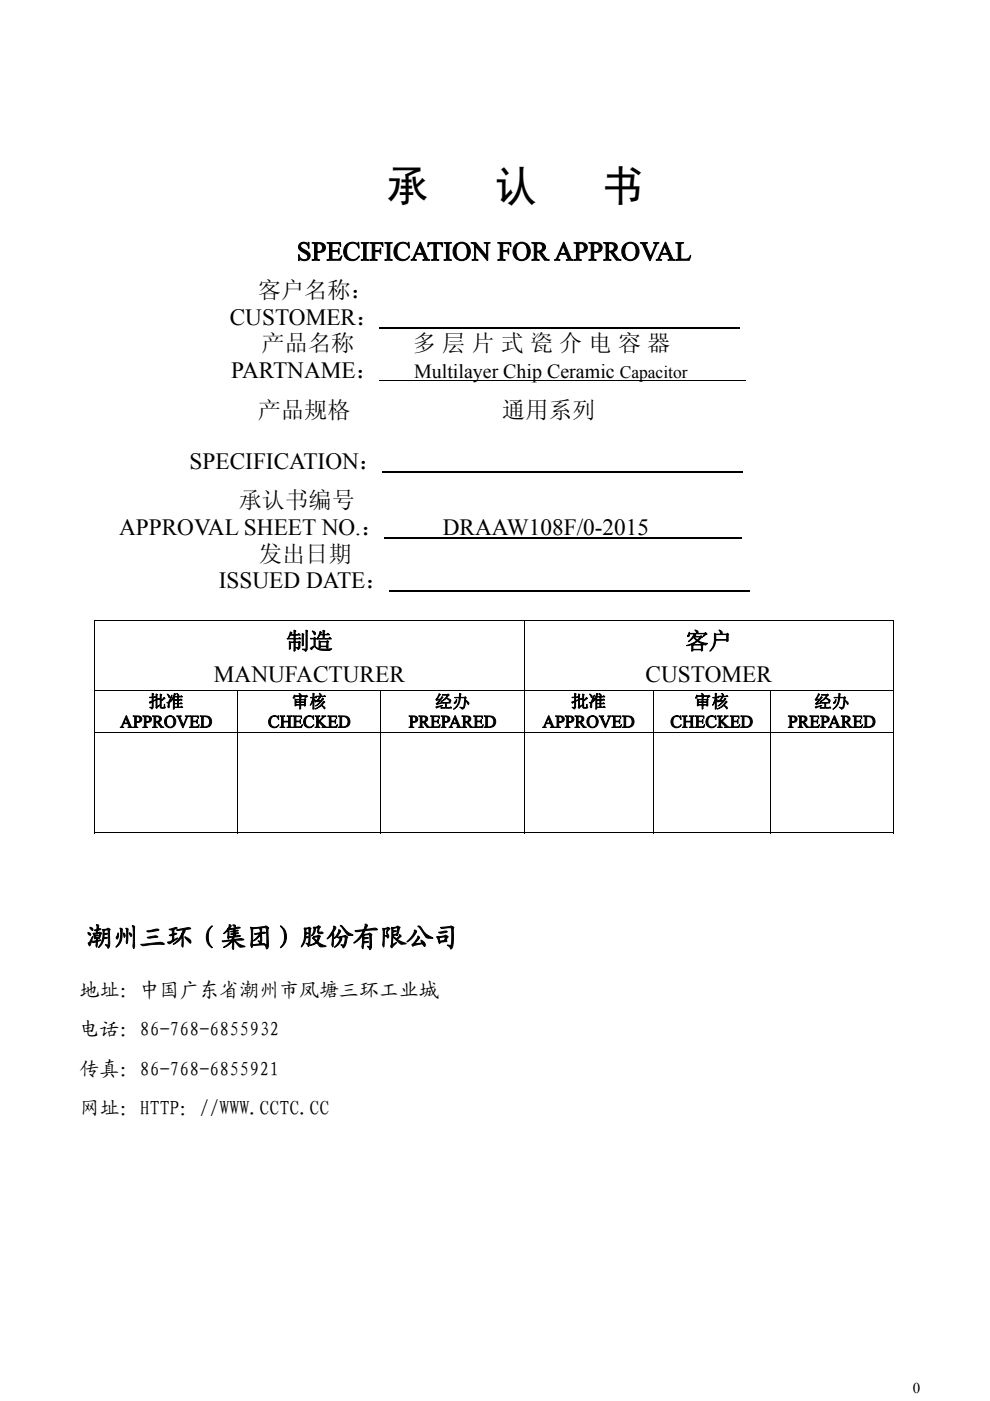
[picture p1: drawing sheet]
<svg xmlns="http://www.w3.org/2000/svg" width="210mm" height="297mm" viewBox="0 0 210 297" stroke-linecap="round" stroke-linejoin="round" font-family="sans-serif">
<defs><g id="words">
<g font-size="9.2">
<text x="81.8" y="42.7">承</text>
<text x="104.8" y="42.7">认</text>
<text x="127.7" y="42.7">书</text>
</g>
<g font-size="5.7">
<text x="63" y="55.2">SPECIFICATION FOR APPROVAL</text>
<text x="18.3" y="200.7">潮州三环（集团）股份有限公司</text>
</g>
<g font-size="4.9">
<text x="54.7" y="63.2">客户名称：</text>
<text x="48.7" y="68.8">CUSTOMER：</text>
<text x="55.5" y="74.5">产品名称</text>
<text x="87.6" y="74.5">多 层 片 式 瓷 介 电 容 器</text>
<text x="49.1" y="80.1">PARTNAME：</text>
<text x="54.7" y="88.5">产品规格</text>
<text x="106.5" y="88.5">通用系列</text>
<text x="40.2" y="99.5">SPECIFICATION：</text>
<text x="50.6" y="107.8">承认书编号</text>
<text x="25.3" y="113.4">APPROVAL SHEET NO.：</text>
<text x="93.9" y="113.4">DRAAW108F/0-2015</text>
<text x="54.9" y="119.1">发出日期</text>
<text x="46.4" y="124.7">ISSUED DATE：</text>
<text x="60.7" y="137.6">制造</text>
<text x="145.4" y="137.6">客户</text>
<text x="45.4" y="144.7">MANUFACTURER</text>
<text x="136.9" y="144.7">CUSTOMER</text>
</g>
<g font-size="4.2">
<text x="87.8" y="80.1">Multilayer Chip Ceramic</text>
<text x="16.9" y="211.3">地址：中国广东省潮州市凤塘三环工业城</text>
<text x="16.9" y="219.7">电话：86-768-6855932</text>
<text x="16.9" y="228.1">传真：86-768-6855921</text>
<text x="16.9" y="236.5">网址：HTTP：//WWW.CCTC.CC</text>
</g>
<g font-size="3.7">
<text x="131.4" y="80.1">Capacitor</text>
<text x="25.5" y="154.2">APPROVED</text>
<text x="31.5" y="150">批准</text>
<text x="56.8" y="154.2">CHECKED</text>
<text x="61.9" y="150">审核</text>
<text x="86.7" y="154.2">PREPARED</text>
<text x="92.2" y="150">经办</text>
<text x="115.1" y="154.2">APPROVED</text>
<text x="121.1" y="150">批准</text>
<text x="142.2" y="154.2">CHECKED</text>
<text x="147.2" y="150">审核</text>
<text x="167.1" y="154.2">PREPARED</text>
<text x="172.7" y="150">经办</text>
</g>
<text font-size="3.2" x="193.6" y="295.4">0</text>
</g></defs>
<path d="M80.5 69.5h76.5M81.1 100.2h76.5M81.6 114.1h75.8M82.5 125.4h76.5" fill="none" stroke="#000" stroke-width=".23"/>
<g fill="none" stroke="#000" stroke-width=".21">
<path d="M80.4 80.7h77.8M20 131.6h169.6M20.1 131.7v14.6M111.2 131.7v14.6M189.5 131.7v14.6M20 146.4h169.6M20 155.3h169.6M20.1 146.5v8.7M20.1 155.4v21.2M50.4 146.5v8.7M50.4 155.4v21.2M80.8 146.5v8.7"/>
<path d="M80.8 155.4v21.2M111.2 146.5v8.7M111.2 155.4v21.2M138.5 146.5v8.7M138.5 155.4v21.2M163.4 146.5v8.7M163.4 155.4v21.2M189.5 146.5v8.7M189.5 155.4v21.2M20 176.6h30.3M50.5 176.6h30.2M80.9 176.6h30.2"/>
<path d="M111.3 176.6h27.1M138.6 176.6h24.7M163.5 176.6h25.9"/>
</g>
<path d="M20 131.5h.2v.2h-.2zM189.4 131.5h.2v.2h-.2zM189.4 176.5h.2v.1h-.2z" fill="#000"/>
<use href="#words"/>
</svg>
